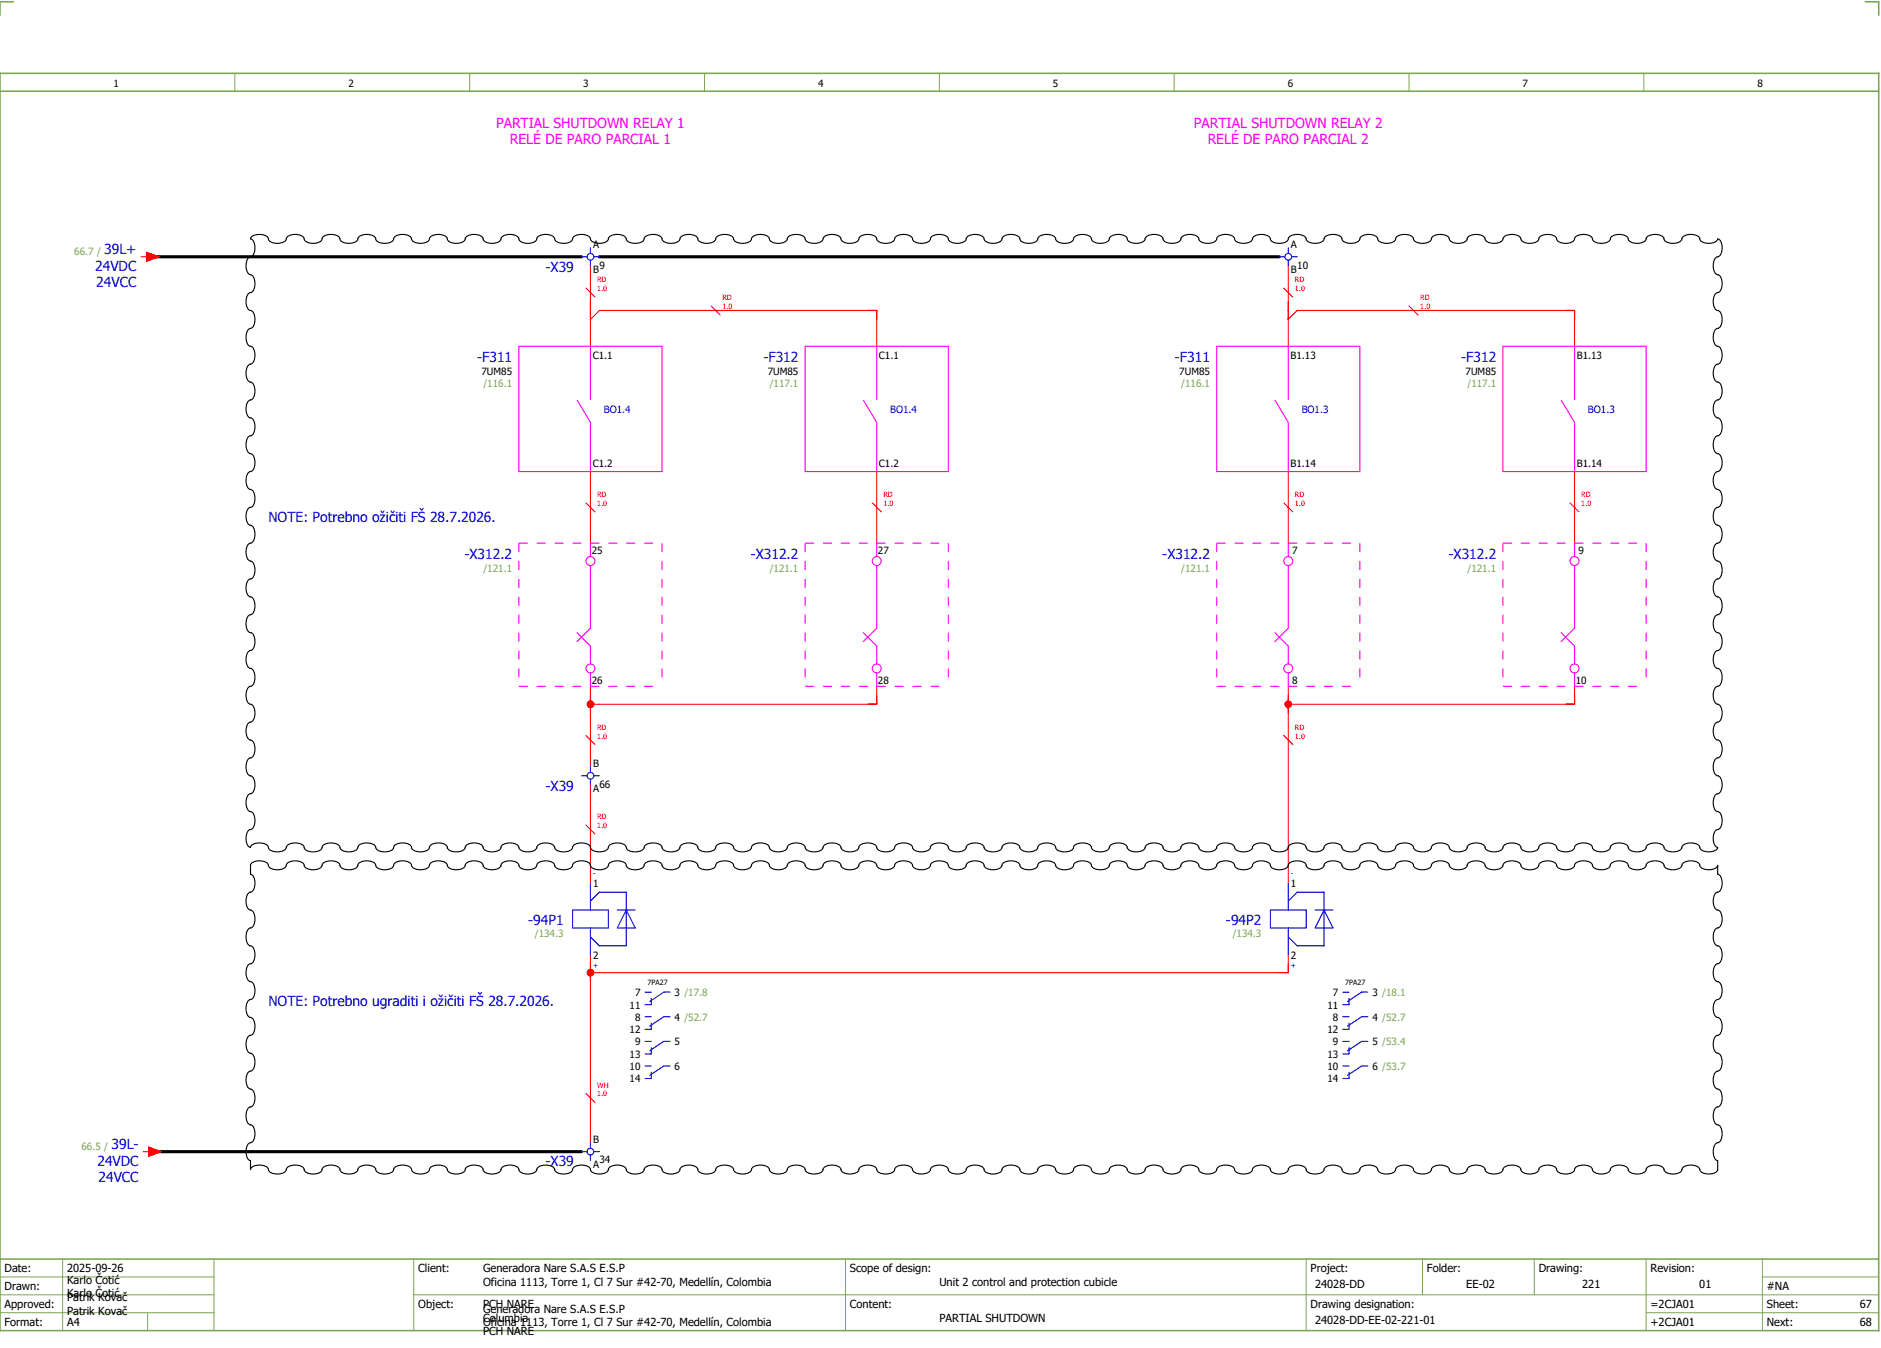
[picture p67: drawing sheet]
<svg xmlns="http://www.w3.org/2000/svg" width="421mm" height="301mm" viewBox="0 0 421 301" stroke-linecap="round" stroke-linejoin="round" font-family="sans-serif">
<defs><g id="words">
<g font-size="3.1" fill="#f0f">
<text x="110.9" y="28.5">PARTIAL SHUTDOWN RELAY 1</text>
<text x="266.9" y="28.5">PARTIAL SHUTDOWN RELAY 2</text>
<text x="114" y="32.3">RELÉ DE PARO PARCIAL 1</text>
<text x="270" y="32.3">RELÉ DE PARO PARCIAL 2</text>
</g>
<g font-size="3.1" fill="#00f">
<text x="23.3" y="56.8">39L+</text>
<text x="21.3" y="60.5">24VDC</text>
<text x="21.5" y="64.3">24VCC</text>
<text x="122" y="60.7">-X39</text>
<text x="106.7" y="81">-F311</text>
<text x="170.7" y="81">-F312</text>
<text x="262.7" y="81">-F311</text>
<text x="326.7" y="81">-F312</text>
<text x="60" y="116.8">NOTE: Potrebno ožičiti FŠ 28.7.2026.</text>
<text x="103.8" y="125">-X312.2</text>
<text x="167.8" y="125">-X312.2</text>
<text x="259.8" y="125">-X312.2</text>
<text x="323.8" y="125">-X312.2</text>
<text x="122" y="176.7">-X39</text>
<text x="118.1" y="206.6">-94P1</text>
<text x="274.1" y="206.6">-94P2</text>
<text x="60" y="224.8">NOTE: Potrebno ugraditi i ožičiti FŠ 28.7.2026.</text>
<text x="24.9" y="256.8">39L-</text>
<text x="21.8" y="260.5">24VDC</text>
<text x="122" y="260.7">-X39</text>
<text x="22" y="264.3">24VCC</text>
</g>
<g font-size="2.5">
<text x="1" y="284.4">Date:</text>
<text x="15" y="286.9">Karlo Čotić</text>
<text x="15" y="284.4">2025-09-26</text>
<text x="93.5" y="284.4">Client:</text>
<text x="108" y="284.4">Generadora Nare S.A.S E.S.P</text>
<text x="108" y="287.4">Oficina 1113, Torre 1, Cl 7 Sur #42-70, Medellín, Colombia</text>
<text x="190" y="284.4">Scope of design:</text>
<text x="210" y="287.4">Unit 2 control and protection cubicle</text>
<text x="293" y="284.4">Project:</text>
<text x="294" y="287.9">24028-DD</text>
<text x="319" y="284.4">Folder:</text>
<text x="327.8" y="287.9">EE-02</text>
<text x="344" y="284.4">Drawing:</text>
<text x="353.7" y="287.9">221</text>
<text x="369" y="284.4">Revision:</text>
<text x="379.9" y="287.9">01</text>
<text x="1" y="288.4">Drawn:</text>
<text x="1" y="292.4">Approved:</text>
<text x="15" y="289.9">Karlo Čotić</text>
<text x="15" y="290.9">Patrik Kovač</text>
<text x="15" y="293.9">Patrik Kovač</text>
<text x="93.5" y="292.4">Object:</text>
<text x="108" y="293.4">Generadora Nare S.A.S E.S.P</text>
<text x="108" y="292.4">PCH NARE</text>
<text x="190" y="292.4">Content:</text>
<text x="293" y="292.4">Drawing designation:</text>
<text x="369" y="292.4">=2CJA01</text>
<text x="395" y="292.4">Sheet:</text>
<text x="395" y="288.4">#NA</text>
<text x="415.8" y="292.4">67</text>
<text x="1" y="296.4">Format:</text>
<text x="15" y="296.4">A4</text>
<text x="108" y="296.4">Oficina 1113, Torre 1, Cl 7 Sur #42-70, Medellín, Colombia</text>
<text x="108" y="295.4">Columbia</text>
<text x="108" y="298.4">PCH NARE</text>
<text x="210" y="295.4">PARTIAL SHUTDOWN</text>
<text x="294" y="295.9">24028-DD-EE-02-221-01</text>
<text x="369" y="296.4">+2CJA01</text>
<text x="395" y="296.4">Next:</text>
<text x="415.8" y="296.4">68</text>
</g>
<g font-size="2.2">
<text x="25.4" y="19.4">1</text>
<text x="77.9" y="19.4">2</text>
<text x="130.4" y="19.4">3</text>
<text x="182.9" y="19.4">4</text>
<text x="235.4" y="19.4">5</text>
<text x="287.9" y="19.4">6</text>
<text x="340.4" y="19.4">7</text>
<text x="392.9" y="19.4">8</text>
<text x="132.6" y="55.5">A</text>
<text x="288.6" y="55.5">A</text>
<text x="132.6" y="61">B</text>
<text x="134" y="60">9</text>
<text x="288.6" y="61">B</text>
<text x="290" y="60">10</text>
<text x="107.6" y="83.9">7UM85</text>
<text x="132.5" y="80.1">C1.1</text>
<text x="171.6" y="83.9">7UM85</text>
<text x="196.5" y="80.1">C1.1</text>
<text x="263.6" y="83.9">7UM85</text>
<text x="288.5" y="80.1">B1.13</text>
<text x="327.6" y="83.9">7UM85</text>
<text x="352.5" y="80.1">B1.13</text>
<text x="132.5" y="104.4">C1.2</text>
<text x="196.5" y="104.4">C1.2</text>
<text x="288.5" y="104.4">B1.14</text>
<text x="352.5" y="104.4">B1.14</text>
<text x="132.3" y="123.9">25</text>
<text x="196.3" y="123.9">27</text>
<text x="288.9" y="123.9">7</text>
<text x="352.9" y="123.9">9</text>
<text x="132.3" y="152.9">26</text>
<text x="196.3" y="152.9">28</text>
<text x="288.9" y="152.9">8</text>
<text x="352.3" y="152.9">10</text>
<text x="132.6" y="171.5">B</text>
<text x="132.6" y="177">A</text>
<text x="134" y="176">66</text>
<text x="132.6" y="198.3">1</text>
<text x="288.6" y="198.3">1</text>
<text x="132.6" y="214.2">2</text>
<text x="288.6" y="214.2">2</text>
<text x="140.8" y="225.4">11</text>
<text x="142" y="222.6">7</text>
<text x="150.8" y="222.6">3 /17.8</text>
<text x="296.8" y="225.4">11</text>
<text x="298" y="222.6">7</text>
<text x="306.8" y="222.6">3 /18.1</text>
<text x="140.8" y="230.9">12</text>
<text x="142" y="228.1">8</text>
<text x="142" y="233.6">9</text>
<text x="150.8" y="228.1">4 /52.7</text>
<text x="150.8" y="233.6">5</text>
<text x="296.8" y="230.9">12</text>
<text x="298" y="228.1">8</text>
<text x="298" y="233.6">9</text>
<text x="306.8" y="228.1">4 /52.7</text>
<text x="306.8" y="233.6">5 /53.4</text>
<text x="140.8" y="236.4">13</text>
<text x="140.8" y="239.1">10</text>
<text x="150.8" y="239.1">6</text>
<text x="296.8" y="236.4">13</text>
<text x="296.8" y="239.1">10</text>
<text x="306.8" y="239.1">6 /53.7</text>
<text x="140.8" y="241.9">14</text>
<text x="296.8" y="241.9">14</text>
<text x="132.6" y="255.5">B</text>
<text x="132.6" y="261">A</text>
<text x="134" y="260">34</text>
</g>
<g font-size="2.2" fill="#7ca552">
<text x="16.6" y="56.9">66.7 /</text>
<text x="108.1" y="86.6">/116.1</text>
<text x="172.1" y="86.6">/117.1</text>
<text x="264.1" y="86.6">/116.1</text>
<text x="328.1" y="86.6">/117.1</text>
<text x="108.1" y="127.9">/121.1</text>
<text x="172.1" y="127.9">/121.1</text>
<text x="264.1" y="127.9">/121.1</text>
<text x="328.1" y="127.9">/121.1</text>
<text x="119.6" y="209.5">/134.3</text>
<text x="275.6" y="209.5">/134.3</text>
<text x="18.2" y="256.9">66.5 /</text>
</g>
<g font-size="2.2" fill="#00f">
<text x="135" y="92.3">BO1.4</text>
<text x="199" y="92.3">BO1.4</text>
<text x="291" y="92.3">BO1.3</text>
<text x="355" y="92.3">BO1.3</text>
</g>
<g font-size="1.6" fill="#f00">
<text x="133.5" y="65.1">1.0</text>
<text x="133.5" y="63.1">RD</text>
<text x="289.5" y="65.1">1.0</text>
<text x="289.5" y="63.1">RD</text>
<text x="161.5" y="69.1">1.0</text>
<text x="161.5" y="67.1">RD</text>
<text x="317.5" y="69.1">1.0</text>
<text x="317.5" y="67.1">RD</text>
<text x="133.5" y="113.1">1.0</text>
<text x="133.5" y="111.1">RD</text>
<text x="197.5" y="113.1">1.0</text>
<text x="197.5" y="111.1">RD</text>
<text x="289.5" y="113.1">1.0</text>
<text x="289.5" y="111.1">RD</text>
<text x="353.5" y="113.1">1.0</text>
<text x="353.5" y="111.1">RD</text>
<text x="133.5" y="165.1">1.0</text>
<text x="133.5" y="163.1">RD</text>
<text x="289.5" y="165.1">1.0</text>
<text x="289.5" y="163.1">RD</text>
<text x="133.5" y="185.1">1.0</text>
<text x="133.5" y="183.1">RD</text>
<text x="133.5" y="245.1">1.0</text>
<text x="133.5" y="243.1">WH</text>
</g>
<g font-size="1.6" fill="#00f">
<text x="132.6" y="195.8">-</text>
<text x="288.6" y="195.8">-</text>
<text x="132.6" y="216.3">+</text>
<text x="288.6" y="216.3">+</text>
</g>
<g font-size="1.6">
<text x="144.7" y="220.1">7PA27</text>
<text x="300.7" y="220.1">7PA27</text>
</g>
</g></defs>
<path d="M0 16.4h420v281h-420zM3 .4h-3v3M417 .4h3v3M0 20.4h420M0 281.4h420" fill="none" stroke="#7ca552" stroke-width=".35"/>
<g fill="none" stroke="#7ca552" stroke-width=".22">
<path d="M52.5 16.4v4M105 16.4v4M157.5 16.4v4M210 16.4v4M262.5 16.4v4M315 16.4v4M367.5 16.4v4M0 285.4h47.8M0 293.4h47.8M14 281.4v16M33 293.4v4M47.8 281.4v16"/>
<path d="M47.8 289.4h-47.8M92.5 281.4v16M92.5 289.4h327.5M189 281.4v16M292 281.4v15.8M318 281.4v8M343 281.4v8M368 281.4v15.8M368 293.4h52M394 285.4h26M394 281.4v15.8"/>
</g>
<g fill="none" stroke="#f00" stroke-width=".25">
<path d="M132 59.4v18M288 59.4v18M132 71.4l2-2h62v8M290 69.4h62v8M132 105.4v16M196 105.4v16M288 105.4v16M352 105.4v16M132 153.4v18M196 153.4v4h-62M288 153.4v44M352 153.4v4h-62"/>
<path d="M132 175.4v22M132 213.4v42M288 213.4v4h-156"/>
</g>
<path d="M33.5 57.4h96.5M134 57.4h152M34 257.4h96" fill="none" stroke="#000" stroke-width=".7"/>
<g fill="none" stroke="#f0f" stroke-width=".25">
<path d="M132 121.4v3M132 126.4v14l-3 3M196 121.4v3M196 126.4v14l-3 3M129 141.4l3 3v4M132 150.4v3M193 141.4l3 3v4M196 150.4v3"/>
<circle cx="132" cy="125.4" r="1"/>
<circle cx="196" cy="125.4" r="1"/>
<circle cx="132" cy="149.4" r="1"/>
<circle cx="196" cy="149.4" r="1"/>
</g>
<path d="M56.1 53.1a2.98 2.98 0 0 1 3.8 0 1.68 1.68 0 0 0 2.1 1.3 1.68 1.68 0 0 0 2.1-1.3 2.98 2.98 0 0 1 3.8 0 1.68 1.68 0 0 0 2.1 1.3 1.68 1.68 0 0 0 2.1-1.3 2.98 2.98 0 0 1 3.8 0 1.68 1.68 0 0 0 2.1 1.3 1.68 1.68 0 0 0 2.1-1.3 2.98 2.98 0 0 1 3.8 0 1.68 1.68 0 0 0 2.1 1.3 1.68 1.68 0 0 0 2.1-1.3 2.98 2.98 0 0 1 3.8 0 1.69 1.69 0 0 0 2.1 1.3 1.68 1.68 0 0 0 2.1-1.3 2.98 2.98 0 0 1 3.8 0 1.68 1.68 0 0 0 2.1 1.3 1.68 1.68 0 0 0 2.1-1.3 2.98 2.98 0 0 1 3.8 0 1.69 1.69 0 0 0 2.1 1.3 1.68 1.68 0 0 0 2.1-1.3 2.98 2.98 0 0 1 3.8 0 1.68 1.68 0 0 0 2.1 1.3 1.68 1.68 0 0 0 2.1-1.3 2.98 2.98 0 0 1 3.8 0 1.68 1.68 0 0 0 2.1 1.3 1.68 1.68 0 0 0 2.1-1.3 2.98 2.98 0 0 1 3.8 0 1.69 1.69 0 0 0 2.1 1.3 1.68 1.68 0 0 0 2.1-1.3 2.98 2.98 0 0 1 3.8 0 1.68 1.68 0 0 0 2.1 1.3 1.68 1.68 0 0 0 2.1-1.3 2.98 2.98 0 0 1 3.8 0 1.68 1.68 0 0 0 2.1 1.3 1.68 1.68 0 0 0 2.1-1.3 2.98 2.98 0 0 1 3.8 0 1.68 1.68 0 0 0 2.1 1.3 1.68 1.68 0 0 0 2.1-1.3 2.98 2.98 0 0 1 3.8 0 1.68 1.68 0 0 0 2.1 1.3 1.68 1.68 0 0 0 2.1-1.3 2.98 2.98 0 0 1 3.8 0 1.69 1.69 0 0 0 2.1 1.3 1.68 1.68 0 0 0 2.1-1.3 2.98 2.98 0 0 1 3.8 0 1.68 1.68 0 0 0 2.1 1.3 1.68 1.68 0 0 0 2.1-1.3 2.98 2.98 0 0 1 3.8 0 1.69 1.69 0 0 0 2.1 1.3 1.68 1.68 0 0 0 2.1-1.3 2.98 2.98 0 0 1 3.8 0 1.69 1.69 0 0 0 2.1 1.3 1.68 1.68 0 0 0 2.1-1.3 2.98 2.98 0 0 1 3.8 0 1.69 1.69 0 0 0 2.1 1.3 1.68 1.68 0 0 0 2.1-1.3 2.98 2.98 0 0 1 3.8 0 1.68 1.68 0 0 0 2.1 1.3 1.68 1.68 0 0 0 2.1-1.3 2.98 2.98 0 0 1 3.8 0 1.69 1.69 0 0 0 2.1 1.3 1.68 1.68 0 0 0 2.1-1.3 2.98 2.98 0 0 1 3.8 0 1.69 1.69 0 0 0 2.1 1.3 1.68 1.68 0 0 0 2.1-1.3 2.98 2.98 0 0 1 3.8 0 1.68 1.68 0 0 0 2.1 1.3 1.68 1.68 0 0 0 2.1-1.3 2.98 2.98 0 0 1 3.8 0 1.69 1.69 0 0 0 2.1 1.3 1.68 1.68 0 0 0 2.1-1.3 2.98 2.98 0 0 1 3.8 0 1.69 1.69 0 0 0 2.1 1.3 1.68 1.68 0 0 0 2.1-1.3 2.98 2.98 0 0 1 3.8 0 1.68 1.68 0 0 0 2.1 1.3 1.68 1.68 0 0 0 2.1-1.3 2.98 2.98 0 0 1 3.8 0 1.69 1.69 0 0 0 2.1 1.3 1.68 1.68 0 0 0 2.1-1.3 2.98 2.98 0 0 1 3.8 0 1.69 1.69 0 0 0 2.1 1.3 1.68 1.68 0 0 0 2.1-1.3 2.98 2.98 0 0 1 3.8 0 1.68 1.68 0 0 0 2.1 1.3 1.68 1.68 0 0 0 2.1-1.3 2.98 2.98 0 0 1 3.8 0 1.69 1.69 0 0 0 2.1 1.3 1.68 1.68 0 0 0 2.1-1.3 2.98 2.98 0 0 1 3.8 0 1.69 1.69 0 0 0 2.1 1.3 1.68 1.68 0 0 0 2.1-1.3 2.98 2.98 0 0 1 3.8 0 1.68 1.68 0 0 0 2.1 1.3 1.68 1.68 0 0 0 2.1-1.3 2.98 2.98 0 0 1 3.8 0 1.68 1.68 0 0 0 2.1 1.3 1.68 1.68 0 0 0 2.1-1.3 2.98 2.98 0 0 1 3.8 0 1.69 1.69 0 0 0 2.1 1.3 1.68 1.68 0 0 0 2.1-1.3 2.98 2.98 0 0 1 3.8 0 1.69 1.69 0 0 0 2.1 1.3 1.68 1.68 0 0 0 2.1-1.3 2.98 2.98 0 0 1 3.8 0 1.68 1.68 0 0 0 2.1 1.3 1.68 1.68 0 0 0 2.1-1.3 2.98 2.98 0 0 1 3.8 0 1.69 1.69 0 0 0 2.1 1.3 1.68 1.68 0 0 0 2.1-1.3 2.97 2.97 0 0 1 3.8 0 1.69 1.69 0 0 0 2.1 1.3 1.68 1.68 0 0 0 2.1-1.3 2.98 2.98 0 0 1 3.8 0 1.68 1.68 0 0 0 2.1 1.3 1.69 1.69 0 0 0 2.1-1.3 2.98 2.98 0 0 1 3.8 0 1.69 1.69 0 0 0 2.1 1.3 1.68 1.68 0 0 0 2.1-1.3 2.98 2.98 0 0 1 3.8 0 1.69 1.69 0 0 0 2.1 1.3 1.93 1.93 0 0 0 2-1 2.17 2.17 0 0 1 .9 2.6 1.46 1.46 0 0 1-1.2 1.5 2.98 2.98 0 0 0 0 3.8 1.68 1.68 0 0 1 1.3 2.1 1.69 1.69 0 0 1-1.3 2.1 2.98 2.98 0 0 0 0 3.8 1.68 1.68 0 0 1 1.3 2.1 1.69 1.69 0 0 1-1.3 2.1 2.98 2.98 0 0 0 0 3.8 1.68 1.68 0 0 1 1.3 2.1 1.68 1.68 0 0 1-1.3 2.1 2.98 2.98 0 0 0 0 3.8 1.68 1.68 0 0 1 1.3 2.1 1.69 1.69 0 0 1-1.3 2.1 2.97 2.97 0 0 0 0 3.8 1.68 1.68 0 0 1 1.3 2.1 1.69 1.69 0 0 1-1.3 2.1 2.97 2.97 0 0 0 0 3.8 1.68 1.68 0 0 1 1.3 2.1 1.69 1.69 0 0 1-1.3 2.1 2.98 2.98 0 0 0 0 3.8 1.68 1.68 0 0 1 1.3 2.1 1.68 1.68 0 0 1-1.3 2.1 2.98 2.98 0 0 0 0 3.8 1.68 1.68 0 0 1 1.3 2.1 1.69 1.69 0 0 1-1.3 2.1 2.98 2.98 0 0 0 0 3.8 1.68 1.68 0 0 1 1.3 2.1 1.68 1.68 0 0 1-1.3 2.1 2.98 2.98 0 0 0 0 3.8 1.68 1.68 0 0 1 1.3 2.1 1.68 1.68 0 0 1-1.3 2.1 2.98 2.98 0 0 0 0 3.8 1.68 1.68 0 0 1 1.3 2.1 1.68 1.68 0 0 1-1.3 2.1 2.98 2.98 0 0 0 0 3.8 1.68 1.68 0 0 1 1.3 2.1 1.68 1.68 0 0 1-1.3 2.1 2.98 2.98 0 0 0 0 3.8 1.68 1.68 0 0 1 1.3 2.1 1.69 1.69 0 0 1-1.3 2.1 2.98 2.98 0 0 0 0 3.8 1.68 1.68 0 0 1 1.3 2.1 1.68 1.68 0 0 1-1.3 2.1 2.98 2.98 0 0 0 0 3.8 1.68 1.68 0 0 1 1.3 2.1 1.68 1.68 0 0 1-1.3 2.1 2.98 2.98 0 0 0 0 3.8 1.68 1.68 0 0 1 1.3 2.1 1.69 1.69 0 0 1-1.3 2.1 2.97 2.97 0 0 0 0 3.8l.3 .1-.1 .3a2.98 2.98 0 0 1-3.8 0 1.69 1.69 0 0 0-2.1-1.3 1.68 1.68 0 0 0-2.1 1.3 2.98 2.98 0 0 1-3.8 0 1.69 1.69 0 0 0-2.1-1.3 1.68 1.68 0 0 0-2.1 1.3 2.98 2.98 0 0 1-3.8 0 1.68 1.68 0 0 0-2.1-1.3 1.68 1.68 0 0 0-2.1 1.3 2.98 2.98 0 0 1-3.8 0 1.68 1.68 0 0 0-2.1-1.3 1.68 1.68 0 0 0-2.1 1.3 2.98 2.98 0 0 1-3.8 0 1.69 1.69 0 0 0-2.1-1.3 1.68 1.68 0 0 0-2.1 1.3 2.98 2.98 0 0 1-3.8 0 1.69 1.69 0 0 0-2.1-1.3 1.68 1.68 0 0 0-2.1 1.3 2.98 2.98 0 0 1-3.8 0 1.68 1.68 0 0 0-2.1-1.3 1.68 1.68 0 0 0-2.1 1.3 2.98 2.98 0 0 1-3.8 0 1.69 1.69 0 0 0-2.1-1.3 1.68 1.68 0 0 0-2.1 1.3 2.98 2.98 0 0 1-3.8 0 1.69 1.69 0 0 0-2.1-1.3 1.68 1.68 0 0 0-2.1 1.3 2.98 2.98 0 0 1-3.8 0 1.69 1.69 0 0 0-2.1-1.3 1.68 1.68 0 0 0-2.1 1.3 2.98 2.98 0 0 1-3.8 0 1.68 1.68 0 0 0-2.1-1.3 1.68 1.68 0 0 0-2.1 1.3 2.98 2.98 0 0 1-3.8 0 1.69 1.69 0 0 0-2.1-1.3 1.68 1.68 0 0 0-2.1 1.3 2.98 2.98 0 0 1-3.8 0 1.69 1.69 0 0 0-2.1-1.3 1.68 1.68 0 0 0-2.1 1.3 2.98 2.98 0 0 1-3.8 0 1.68 1.68 0 0 0-2.1-1.3 1.68 1.68 0 0 0-2.1 1.3 2.98 2.98 0 0 1-3.8 0 1.69 1.69 0 0 0-2.1-1.3 1.68 1.68 0 0 0-2.1 1.3 2.98 2.98 0 0 1-3.8 0 1.69 1.69 0 0 0-2.1-1.3 1.68 1.68 0 0 0-2.1 1.3 2.98 2.98 0 0 1-3.8 0 1.68 1.68 0 0 0-2.1-1.3 1.68 1.68 0 0 0-2.1 1.3 2.98 2.98 0 0 1-3.8 0 1.69 1.69 0 0 0-2.1-1.3 1.68 1.68 0 0 0-2.1 1.3 2.98 2.98 0 0 1-3.8 0 1.69 1.69 0 0 0-2.1-1.3 1.68 1.68 0 0 0-2.1 1.3 2.98 2.98 0 0 1-3.8 0 1.68 1.68 0 0 0-2.1-1.3 1.68 1.68 0 0 0-2.1 1.3 2.98 2.98 0 0 1-3.8 0 1.69 1.69 0 0 0-2.1-1.3 1.68 1.68 0 0 0-2.1 1.3 2.98 2.98 0 0 1-3.8 0 1.69 1.69 0 0 0-2.1-1.3 1.68 1.68 0 0 0-2.1 1.3 2.98 2.98 0 0 1-3.8 0 1.68 1.68 0 0 0-2.1-1.3 1.68 1.68 0 0 0-2.1 1.3 2.98 2.98 0 0 1-3.8 0 1.68 1.68 0 0 0-2.1-1.3 1.68 1.68 0 0 0-2.1 1.3 2.98 2.98 0 0 1-3.8 0 1.69 1.69 0 0 0-2.1-1.3 1.68 1.68 0 0 0-2.1 1.3 2.98 2.98 0 0 1-3.8 0 1.68 1.68 0 0 0-2.1-1.3 1.68 1.68 0 0 0-2.1 1.3 2.98 2.98 0 0 1-3.8 0 1.68 1.68 0 0 0-2.1-1.3 1.68 1.68 0 0 0-2.1 1.3 2.98 2.98 0 0 1-3.8 0 1.69 1.69 0 0 0-2.1-1.3 1.68 1.68 0 0 0-2.1 1.3 2.98 2.98 0 0 1-3.8 0 1.68 1.68 0 0 0-2.1-1.3 1.68 1.68 0 0 0-2.1 1.3 2.98 2.98 0 0 1-3.8 0 1.69 1.69 0 0 0-2.1-1.3 1.68 1.68 0 0 0-2.1 1.3 2.98 2.98 0 0 1-3.8 0 1.68 1.68 0 0 0-2.1-1.3 1.68 1.68 0 0 0-2.1 1.3 2.98 2.98 0 0 1-3.8 0 1.68 1.68 0 0 0-2.1-1.3 1.68 1.68 0 0 0-2.1 1.3 2.98 2.98 0 0 1-3.8 0 1.69 1.69 0 0 0-2.1-1.3 1.68 1.68 0 0 0-2.1 1.3 2.98 2.98 0 0 1-3.8 0 1.68 1.68 0 0 0-2.1-1.3 1.68 1.68 0 0 0-2.1 1.3 2.98 2.98 0 0 1-3.8 0 1.68 1.68 0 0 0-2.1-1.3 1.68 1.68 0 0 0-2.1 1.3 2.98 2.98 0 0 1-3.8 0 1.68 1.68 0 0 0-2.1-1.3 1.68 1.68 0 0 0-2.1 1.3 2.98 2.98 0 0 1-3.8 0 1.68 1.68 0 0 0-2.1-1.3 1.68 1.68 0 0 0-2.1 1.3 2.98 2.98 0 0 1-3.8 0 1.69 1.69 0 0 0-2.1-1.3 1.68 1.68 0 0 0-2.1 1.3 2.98 2.98 0 0 1-3.8 0 1.68 1.68 0 0 0-2.1-1.3 1.68 1.68 0 0 0-2.1 1.3 2.98 2.98 0 0 1-3.8 0 1.68 1.68 0 0 0-2.1-1.3 1.68 1.68 0 0 0-2.1 1.3 2.98 2.98 0 0 1-3.8 0 1.68 1.68 0 0 0-2.1-1.3 1.93 1.93 0 0 0-2 1 2.17 2.17 0 0 1-.9-2.6 1.46 1.46 0 0 1 1.2-1.5 2.98 2.98 0 0 0 0-3.8 1.68 1.68 0 0 1-1.3-2.1 1.68 1.68 0 0 1 1.3-2.1 2.98 2.98 0 0 0 0-3.8 1.68 1.68 0 0 1-1.3-2.1 1.68 1.68 0 0 1 1.3-2.1 2.98 2.98 0 0 0 0-3.8 1.68 1.68 0 0 1-1.3-2.1 1.69 1.69 0 0 1 1.3-2.1 2.98 2.98 0 0 0 0-3.8 1.68 1.68 0 0 1-1.3-2.1 1.68 1.68 0 0 1 1.3-2.1 2.98 2.98 0 0 0 0-3.8 1.68 1.68 0 0 1-1.3-2.1 1.68 1.68 0 0 1 1.3-2.1 2.98 2.98 0 0 0 0-3.8 1.68 1.68 0 0 1-1.3-2.1 1.68 1.68 0 0 1 1.3-2.1 2.98 2.98 0 0 0 0-3.8 1.68 1.68 0 0 1-1.3-2.1 1.68 1.68 0 0 1 1.3-2.1 2.98 2.98 0 0 0 0-3.8 1.68 1.68 0 0 1-1.3-2.1 1.69 1.69 0 0 1 1.3-2.1 2.98 2.98 0 0 0 0-3.8 1.68 1.68 0 0 1-1.3-2.1 1.68 1.68 0 0 1 1.3-2.1 2.98 2.98 0 0 0 0-3.8 1.68 1.68 0 0 1-1.3-2.1 1.69 1.69 0 0 1 1.3-2.1 2.98 2.98 0 0 0 0-3.8 1.68 1.68 0 0 1-1.3-2.1 1.69 1.69 0 0 1 1.3-2.1 2.98 2.98 0 0 0 0-3.8 1.68 1.68 0 0 1-1.3-2.1 1.69 1.69 0 0 1 1.3-2.1 2.98 2.98 0 0 0 0-3.8 1.68 1.68 0 0 1-1.3-2.1 1.68 1.68 0 0 1 1.3-2.1 2.98 2.98 0 0 0 0-3.8 1.68 1.68 0 0 1-1.3-2.1 1.69 1.69 0 0 1 1.3-2.1 2.98 2.98 0 0 0 0-3.8 1.68 1.68 0 0 1-1.3-2.1 1.69 1.69 0 0 1 1.3-2.1 2.98 2.98 0 0 0 0-3.8 1.68 1.68 0 0 1-1.3-2.1 1.68 1.68 0 0 1 1.3-2.1 2.98 2.98 0 0 0 0-3.8l-.3-.1zM56.1 193.1a2.98 2.98 0 0 1 3.8 0 1.68 1.68 0 0 0 2.1 1.3 1.68 1.68 0 0 0 2.1-1.3 2.98 2.98 0 0 1 3.8 0 1.68 1.68 0 0 0 2.1 1.3 1.68 1.68 0 0 0 2.1-1.3 2.98 2.98 0 0 1 3.8 0 1.68 1.68 0 0 0 2.1 1.3 1.68 1.68 0 0 0 2.1-1.3 2.98 2.98 0 0 1 3.8 0 1.68 1.68 0 0 0 2.1 1.3 1.68 1.68 0 0 0 2.1-1.3 2.98 2.98 0 0 1 3.8 0 1.69 1.69 0 0 0 2.1 1.3 1.68 1.68 0 0 0 2.1-1.3 2.98 2.98 0 0 1 3.8 0 1.68 1.68 0 0 0 2.1 1.3 1.68 1.68 0 0 0 2.1-1.3 2.98 2.98 0 0 1 3.8 0 1.69 1.69 0 0 0 2.1 1.3 1.68 1.68 0 0 0 2.1-1.3 2.98 2.98 0 0 1 3.8 0 1.68 1.68 0 0 0 2.1 1.3 1.68 1.68 0 0 0 2.1-1.3 2.98 2.98 0 0 1 3.8 0 1.68 1.68 0 0 0 2.1 1.3 1.68 1.68 0 0 0 2.1-1.3 2.98 2.98 0 0 1 3.8 0 1.69 1.69 0 0 0 2.1 1.3 1.68 1.68 0 0 0 2.1-1.3 2.98 2.98 0 0 1 3.8 0 1.68 1.68 0 0 0 2.1 1.3 1.68 1.68 0 0 0 2.1-1.3 2.98 2.98 0 0 1 3.8 0 1.68 1.68 0 0 0 2.1 1.3 1.68 1.68 0 0 0 2.1-1.3 2.98 2.98 0 0 1 3.8 0 1.68 1.68 0 0 0 2.1 1.3 1.68 1.68 0 0 0 2.1-1.3 2.98 2.98 0 0 1 3.8 0 1.68 1.68 0 0 0 2.1 1.3 1.68 1.68 0 0 0 2.1-1.3 2.98 2.98 0 0 1 3.8 0 1.69 1.69 0 0 0 2.1 1.3 1.68 1.68 0 0 0 2.1-1.3 2.98 2.98 0 0 1 3.8 0 1.68 1.68 0 0 0 2.1 1.3 1.68 1.68 0 0 0 2.1-1.3 2.98 2.98 0 0 1 3.8 0 1.69 1.69 0 0 0 2.1 1.3 1.68 1.68 0 0 0 2.1-1.3 2.98 2.98 0 0 1 3.8 0 1.69 1.69 0 0 0 2.1 1.3 1.68 1.68 0 0 0 2.1-1.3 2.98 2.98 0 0 1 3.8 0 1.69 1.69 0 0 0 2.1 1.3 1.68 1.68 0 0 0 2.1-1.3 2.98 2.98 0 0 1 3.8 0 1.68 1.68 0 0 0 2.1 1.3 1.68 1.68 0 0 0 2.1-1.3 2.98 2.98 0 0 1 3.8 0 1.69 1.69 0 0 0 2.1 1.3 1.68 1.68 0 0 0 2.1-1.3 2.98 2.98 0 0 1 3.8 0 1.69 1.69 0 0 0 2.1 1.3 1.68 1.68 0 0 0 2.1-1.3 2.98 2.98 0 0 1 3.8 0 1.68 1.68 0 0 0 2.1 1.3 1.68 1.68 0 0 0 2.1-1.3 2.98 2.98 0 0 1 3.8 0 1.69 1.69 0 0 0 2.1 1.3 1.68 1.68 0 0 0 2.1-1.3 2.98 2.98 0 0 1 3.8 0 1.69 1.69 0 0 0 2.1 1.3 1.68 1.68 0 0 0 2.1-1.3 2.98 2.98 0 0 1 3.8 0 1.68 1.68 0 0 0 2.1 1.3 1.68 1.68 0 0 0 2.1-1.3 2.98 2.98 0 0 1 3.8 0 1.69 1.69 0 0 0 2.1 1.3 1.68 1.68 0 0 0 2.1-1.3 2.98 2.98 0 0 1 3.8 0 1.69 1.69 0 0 0 2.1 1.3 1.68 1.68 0 0 0 2.1-1.3 2.98 2.98 0 0 1 3.8 0 1.68 1.68 0 0 0 2.1 1.3 1.68 1.68 0 0 0 2.1-1.3 2.98 2.98 0 0 1 3.8 0 1.69 1.69 0 0 0 2.1 1.3 1.68 1.68 0 0 0 2.1-1.3 2.98 2.98 0 0 1 3.8 0 1.69 1.69 0 0 0 2.1 1.3 1.68 1.68 0 0 0 2.1-1.3 2.98 2.98 0 0 1 3.8 0 1.68 1.68 0 0 0 2.1 1.3 1.68 1.68 0 0 0 2.1-1.3 2.98 2.98 0 0 1 3.8 0 1.68 1.68 0 0 0 2.1 1.3 1.68 1.68 0 0 0 2.1-1.3 2.98 2.98 0 0 1 3.8 0 1.69 1.69 0 0 0 2.1 1.3 1.68 1.68 0 0 0 2.1-1.3 2.98 2.98 0 0 1 3.8 0 1.69 1.69 0 0 0 2.1 1.3 1.68 1.68 0 0 0 2.1-1.3 2.98 2.98 0 0 1 3.8 0 1.68 1.68 0 0 0 2.1 1.3 1.68 1.68 0 0 0 2.1-1.3 2.98 2.98 0 0 1 3.8 0 1.69 1.69 0 0 0 2.1 1.3 1.68 1.68 0 0 0 2.1-1.3 2.97 2.97 0 0 1 3.8 0 1.69 1.69 0 0 0 2.1 1.3 1.68 1.68 0 0 0 2.1-1.3 2.98 2.98 0 0 1 3.8 0 1.68 1.68 0 0 0 2.1 1.3 1.69 1.69 0 0 0 2.1-1.3 2.98 2.98 0 0 1 3.8 0 1.69 1.69 0 0 0 2.1 1.3 1.68 1.68 0 0 0 2.1-1.3 2.98 2.98 0 0 1 3.8 0 1.69 1.69 0 0 0 2.1 1.3 1.93 1.93 0 0 0 2-1v2l.3 .1a2.97 2.97 0 0 1 0 3.8 1.68 1.68 0 0 0-1.3 2.1 1.68 1.68 0 0 0 1.3 2.1 2.97 2.97 0 0 1 0 3.8 1.69 1.69 0 0 0-1.3 2.1 1.68 1.68 0 0 0 1.3 2.1 2.97 2.97 0 0 1 0 3.8 1.68 1.68 0 0 0-1.3 2.1 1.68 1.68 0 0 0 1.3 2.1 2.97 2.97 0 0 1 0 3.8 1.68 1.68 0 0 0-1.3 2.1 1.68 1.68 0 0 0 1.3 2.1 2.97 2.97 0 0 1 0 3.8 1.68 1.68 0 0 0-1.3 2.1 1.68 1.68 0 0 0 1.3 2.1 2.97 2.97 0 0 1 0 3.8 1.69 1.69 0 0 0-1.3 2.1 1.68 1.68 0 0 0 1.3 2.1 2.97 2.97 0 0 1 0 3.8 1.68 1.68 0 0 0-1.3 2.1 1.68 1.68 0 0 0 1.3 2.1 2.97 2.97 0 0 1 0 3.8 1.68 1.68 0 0 0-1.3 2.1 1.93 1.93 0 0 0 1 2l-.1 2.3a2.98 2.98 0 0 1-3.8 0 1.69 1.69 0 0 0-2.1-1.3 1.68 1.68 0 0 0-2.1 1.3 2.98 2.98 0 0 1-3.8 0 1.69 1.69 0 0 0-2.1-1.3 1.68 1.68 0 0 0-2.1 1.3 2.98 2.98 0 0 1-3.8 0 1.68 1.68 0 0 0-2.1-1.3 1.68 1.68 0 0 0-2.1 1.3 2.98 2.98 0 0 1-3.8 0 1.68 1.68 0 0 0-2.1-1.3 1.68 1.68 0 0 0-2.1 1.3 2.98 2.98 0 0 1-3.8 0 1.69 1.69 0 0 0-2.1-1.3 1.68 1.68 0 0 0-2.1 1.3 2.98 2.98 0 0 1-3.8 0 1.69 1.69 0 0 0-2.1-1.3 1.68 1.68 0 0 0-2.1 1.3 2.98 2.98 0 0 1-3.8 0 1.68 1.68 0 0 0-2.1-1.3 1.68 1.68 0 0 0-2.1 1.3 2.98 2.98 0 0 1-3.8 0 1.69 1.69 0 0 0-2.1-1.3 1.68 1.68 0 0 0-2.1 1.3 2.98 2.98 0 0 1-3.8 0 1.69 1.69 0 0 0-2.1-1.3 1.68 1.68 0 0 0-2.1 1.3 2.98 2.98 0 0 1-3.8 0 1.69 1.69 0 0 0-2.1-1.3 1.68 1.68 0 0 0-2.1 1.3 2.98 2.98 0 0 1-3.8 0 1.68 1.68 0 0 0-2.1-1.3 1.68 1.68 0 0 0-2.1 1.3 2.98 2.98 0 0 1-3.8 0 1.69 1.69 0 0 0-2.1-1.3 1.68 1.68 0 0 0-2.1 1.3 2.98 2.98 0 0 1-3.8 0 1.69 1.69 0 0 0-2.1-1.3 1.68 1.68 0 0 0-2.1 1.3 2.98 2.98 0 0 1-3.8 0 1.68 1.68 0 0 0-2.1-1.3 1.68 1.68 0 0 0-2.1 1.3 2.98 2.98 0 0 1-3.8 0 1.69 1.69 0 0 0-2.1-1.3 1.68 1.68 0 0 0-2.1 1.3 2.98 2.98 0 0 1-3.8 0 1.69 1.69 0 0 0-2.1-1.3 1.68 1.68 0 0 0-2.1 1.3 2.98 2.98 0 0 1-3.8 0 1.68 1.68 0 0 0-2.1-1.3 1.68 1.68 0 0 0-2.1 1.3 2.98 2.98 0 0 1-3.8 0 1.69 1.69 0 0 0-2.1-1.3 1.68 1.68 0 0 0-2.1 1.3 2.98 2.98 0 0 1-3.8 0 1.69 1.69 0 0 0-2.1-1.3 1.68 1.68 0 0 0-2.1 1.3 2.98 2.98 0 0 1-3.8 0 1.68 1.68 0 0 0-2.1-1.3 1.68 1.68 0 0 0-2.1 1.3 2.98 2.98 0 0 1-3.8 0 1.69 1.69 0 0 0-2.1-1.3 1.68 1.68 0 0 0-2.1 1.3 2.98 2.98 0 0 1-3.8 0 1.69 1.69 0 0 0-2.1-1.3 1.68 1.68 0 0 0-2.1 1.3 2.98 2.98 0 0 1-3.8 0 1.68 1.68 0 0 0-2.1-1.3 1.68 1.68 0 0 0-2.1 1.3 2.98 2.98 0 0 1-3.8 0 1.68 1.68 0 0 0-2.1-1.3 1.68 1.68 0 0 0-2.1 1.3 2.98 2.98 0 0 1-3.8 0 1.69 1.69 0 0 0-2.1-1.3 1.68 1.68 0 0 0-2.1 1.3 2.98 2.98 0 0 1-3.8 0 1.68 1.68 0 0 0-2.1-1.3 1.68 1.68 0 0 0-2.1 1.3 2.98 2.98 0 0 1-3.8 0 1.68 1.68 0 0 0-2.1-1.3 1.68 1.68 0 0 0-2.1 1.3 2.98 2.98 0 0 1-3.8 0 1.69 1.69 0 0 0-2.1-1.3 1.68 1.68 0 0 0-2.1 1.3 2.98 2.98 0 0 1-3.8 0 1.68 1.68 0 0 0-2.1-1.3 1.68 1.68 0 0 0-2.1 1.3 2.98 2.98 0 0 1-3.8 0 1.69 1.69 0 0 0-2.1-1.3 1.68 1.68 0 0 0-2.1 1.3 2.98 2.98 0 0 1-3.8 0 1.68 1.68 0 0 0-2.1-1.3 1.68 1.68 0 0 0-2.1 1.3 2.98 2.98 0 0 1-3.8 0 1.68 1.68 0 0 0-2.1-1.3 1.68 1.68 0 0 0-2.1 1.3 2.98 2.98 0 0 1-3.8 0 1.69 1.69 0 0 0-2.1-1.3 1.68 1.68 0 0 0-2.1 1.3 2.98 2.98 0 0 1-3.8 0 1.68 1.68 0 0 0-2.1-1.3 1.68 1.68 0 0 0-2.1 1.3 2.98 2.98 0 0 1-3.8 0 1.68 1.68 0 0 0-2.1-1.3 1.68 1.68 0 0 0-2.1 1.3 2.98 2.98 0 0 1-3.8 0 1.68 1.68 0 0 0-2.1-1.3 1.68 1.68 0 0 0-2.1 1.3 2.98 2.98 0 0 1-3.8 0 1.68 1.68 0 0 0-2.1-1.3 1.68 1.68 0 0 0-2.1 1.3 2.98 2.98 0 0 1-3.8 0 1.68 1.68 0 0 0-2.1-1.3 1.68 1.68 0 0 0-2.1 1.3 2.98 2.98 0 0 1-3.8 0 1.68 1.68 0 0 0-2.1-1.3 1.68 1.68 0 0 0-2.1 1.3 2.98 2.98 0 0 1-3.8 0 1.68 1.68 0 0 0-2.1-1.3 1.68 1.68 0 0 0-2.1 1.3 2.98 2.98 0 0 1-3.8 0 1.68 1.68 0 0 0-2.1-1.3 1.93 1.93 0 0 0-2 1v-2l-.3-.1a2.98 2.98 0 0 1 0-3.8 1.68 1.68 0 0 0 1.3-2.1 1.68 1.68 0 0 0-1.3-2.1 2.98 2.98 0 0 1 0-3.8 1.68 1.68 0 0 0 1.3-2.1 1.68 1.68 0 0 0-1.3-2.1 2.98 2.98 0 0 1 0-3.8 1.69 1.69 0 0 0 1.3-2.1 1.68 1.68 0 0 0-1.3-2.1 2.98 2.98 0 0 1 0-3.8 1.68 1.68 0 0 0 1.3-2.1 1.68 1.68 0 0 0-1.3-2.1 2.98 2.98 0 0 1 0-3.8 1.68 1.68 0 0 0 1.3-2.1 1.68 1.68 0 0 0-1.3-2.1 2.98 2.98 0 0 1 0-3.8 1.68 1.68 0 0 0 1.3-2.1 1.68 1.68 0 0 0-1.3-2.1 2.98 2.98 0 0 1 0-3.8 1.68 1.68 0 0 0 1.3-2.1 1.68 1.68 0 0 0-1.3-2.1 2.98 2.98 0 0 1 0-3.8 1.68 1.68 0 0 0 1.3-2.1 1.93 1.93 0 0 0-1-2z" fill="none" stroke="#000" stroke-width=".25"/>
<circle cx="132" cy="217.4" r=".88" fill="#f00"/>
<path d="M132 155.4v4M132 157.4h2M288 215.4v2h-2" fill="none" stroke="#f00" stroke-width=".25"/>
<circle cx="132" cy="157.4" r=".88" fill="#f00"/>
<path d="M288 67.4v4l2-2M350 69.4h2v2M196 155.4v2h-2M288 157.4h2M288 155.4v4" fill="none" stroke="#f00" stroke-width=".25"/>
<circle cx="288" cy="157.4" r=".88" fill="#f00"/>
<g fill="none" stroke="#f00" stroke-width=".25">
<path d="M31.5 57.4h1.2M32.7 56.4l2.8 1-2.8 1zM131 64.4l2 2M159 68.4l2 2M287 64.4l2 2M315 68.4l2 2M131 112.4l2 2M195 112.4l2 2M287 112.4l2 2M351 112.4l2 2M352 155.4v2h-2M131 164.4l2 2"/>
<path d="M287 164.4l2 2M131 184.4l2 2M32 257.4h1.3M33.3 256.4l2.7 1-2.7 1zM131 244.4l2 2"/>
</g>
<g fill="none" stroke="#f0f" stroke-width=".25">
<path d="M116 77.4h32v28h-32zM132 77.4v12M180 77.4h32v28h-32zM196 77.4v12M272 77.4h32v28h-32zM288 77.4v12M336 77.4h32v28h-32zM352 77.4v12M129 89.4l3 5v11M193 89.4l3 5v11M285 89.4l3 5v11M349 89.4l3 5v11"/>
<path d="M288 121.4v3M288 126.4v14l-3 3M352 121.4v3M352 126.4v14l-3 3M285 141.4l3 3v4M288 150.4v3M349 141.4l3 3v4M352 150.4v3"/>
<circle cx="288" cy="125.4" r="1"/>
<circle cx="352" cy="125.4" r="1"/>
<circle cx="288" cy="149.4" r="1"/>
<circle cx="352" cy="149.4" r="1"/>
</g>
<g fill="none" stroke="#00f" stroke-width=".25">
<path d="M130 57.4h1.2M132 55.4v1.2M132 58.1v1.3M132.7 57.4h1.3M286 57.4h1.3M288 55.4v1.2M288 58.1v1.3M288.8 57.4h1.2M130 173.4h1.2M132 171.4v1.2M132 174.1v1.3M132.7 173.4h1.3"/>
<path d="M132 197.4v6M288 197.4v6M128 203.4h8v4h-8zM132 207.4v6M132 201.4l2-2h6v12h-6l-2-2M138 203.4h4M140 203.4h.1M140 203.4l2 4h-4zM284 203.4h8v4h-8zM288 201.4l2-2h6v12h-6l-2-2M288 207.4v6M294 203.4h4"/>
<path d="M296 203.4h.1M296 203.4l2 4h-4zM144.2 221.7h1.4M144.2 227.2h1.4M144.2 232.7h1.4M144.2 238.2h1.4M145.6 223.1v1.4h-1.4M145.6 228.6v1.4h-1.4M145.6 234.1v1.4h-1.4M145.6 239.6v1.4h-1.4M149.8 221.7h-1.4l-3.1 2.1M149.8 227.2h-1.4l-3.1 2.1"/>
<path d="M149.8 232.7h-1.4l-3.1 2.1M149.8 238.2h-1.4l-3.1 2.1M300.2 221.7h1.4M300.2 227.2h1.4M300.2 232.7h1.4M300.2 238.2h1.4M301.6 223.1v1.4h-1.4M301.6 228.6v1.4h-1.4M301.6 234.1v1.4h-1.4M301.6 239.6v1.4h-1.4M305.8 221.7h-1.4l-3.1 2.1M305.8 227.2h-1.4l-3.1 2.1"/>
<path d="M305.8 232.7h-1.4l-3.1 2.1M305.8 238.2h-1.4l-3.1 2.1M130 257.4h1.2M132 255.4v1.2M132 258.1v1.3M132.7 257.4h1.3"/>
<circle cx="132" cy="57.4" r=".75"/>
<circle cx="288" cy="57.4" r=".75"/>
<circle cx="132" cy="173.4" r=".75"/>
<circle cx="132" cy="257.4" r=".75"/>
</g>
<g fill="none" stroke="#f0f" stroke-width=".25" stroke-dasharray="2 2" stroke-linecap="butt">
<path d="M116 121.4h32M116 121.4v32M148 121.4v32M180 121.4h32M180 121.4v32M212 121.4v32M272 121.4h32M272 121.4v32M304 121.4v32M336 121.4h32M336 121.4v32M368 121.4v32"/>
<path d="M116 153.4h32M180 153.4h32M272 153.4h32M336 153.4h32"/>
</g>
<g fill="#f00" stroke="#f00" stroke-width=".22">
<path d="M32.7 56.4l2.8 1-2.8 1z"/>
<path d="M33.3 256.4l2.7 1-2.7 1z"/>
</g>
<use href="#words"/>
</svg>
